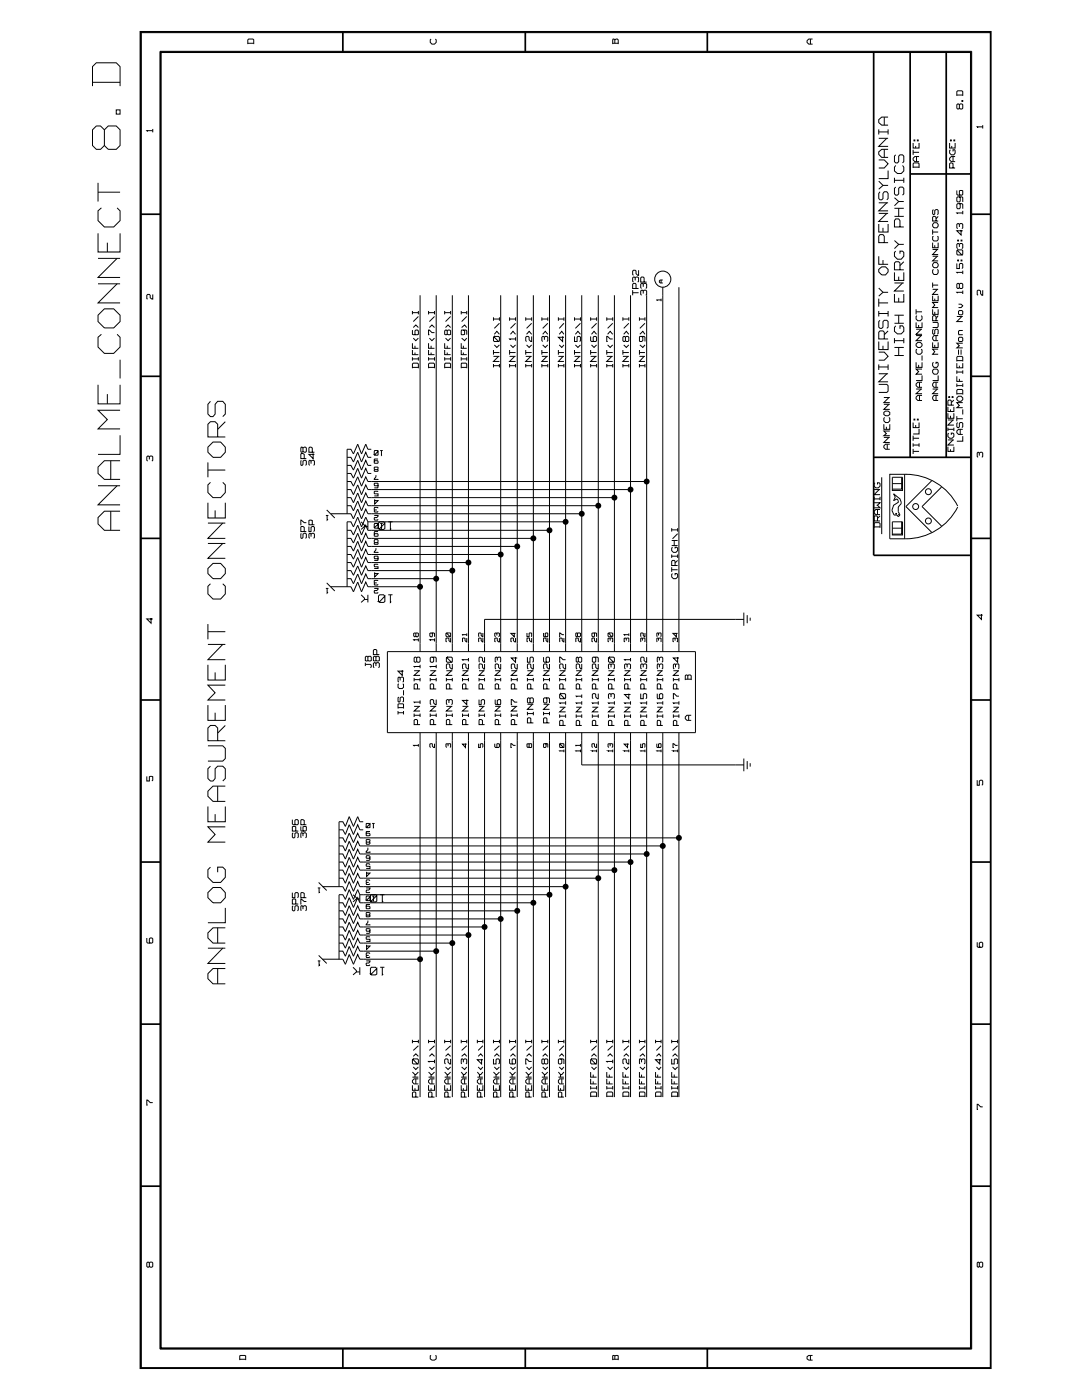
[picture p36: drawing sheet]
<svg xmlns="http://www.w3.org/2000/svg" width="216mm" height="279mm" viewBox="0 0 216 279" stroke-linecap="round" stroke-linejoin="round" font-family="sans-serif">
<g fill="none" stroke="#000" stroke-width=".2">
<path d="M18.5 17.2v-3.9l.7-.8h4l.8 .8v3.9M18.5 16.4h5.5M28.2 6.5h169.4v266.5h-169.4zM31.9 10.2h162v259h-162zM49.4 8.8v-.8l.2-.2h.9l.1 .2v.8M49.4 8.6h1.2M86 7.8l-.1 .2v.5l.3 .3h.5l.3-.3v-.5l-.1-.2M122.3 8.6h1.1M122.7 8.6v-.6l.5-.2 .2 .2v.8M122.7 8l-.4-.2v1M161.7 7.8v1M162.1 7.8h-.7l-.4 .3v.4l.4 .3h.7"/>
<path d="M190.9 19.1v-.8l.2-.2h.8l.2 .2v.8M190.9 19h1.2M19.6 36.5v3.7M19.6 38.4h4.4M20.8 25.9l-.7-.8h-.9l-.7 .8v3.1l.7 .8h.9l.7-.8M21.6 25.1h1.6l.8 .8v3.1l-.8 .8h-1.6l-.8-.8v-3.1zM23.2 21.9h.8v.9h-.8zM30.5 26.1h-1.2l.2 .1M30.5 25.7v.7M175.3 31.9h1.1l.8 .8-.8 .8h-1.1M175.3 25.8v1M175.3 36.2l.9 .8"/>
<path d="M175.3 27.6h1.9M175.3 26.3h1.9M175.6 38.3l-.3 .3v1l.3 .3h.3l.3-.3v-1l.2-.3h.6l.2 .3v1l-.2 .3M176.4 23.4v1.6M176.4 29.8v1.6M177 27.6l-1.7 1.6h1.9M177.2 37h-1l-.9 .8M177.2 34v1.6h-1.9M177.2 29.8h-1.3l-.6 .5v.5l.6 .6h1.3M177.2 23.4h-1.3l-.6 .5v.6l.6 .5h1.3M177.2 25.8v1M178.5 35.5v1"/>
<path d="M178.5 39.5l.8 .7M178.5 36h1.8M178.7 37.3l-.2 .3v1.1l.2 .2h.4l.2-.2v-1.1l.3-.3h.5l.2 .3v1.1l-.2 .2M178.7 33l-.2 .4v.7l.6 .5h.7l.5-.5v-.7l-.2-.4M178.7 30.9l-.2 .3v1.1l.2 .2h.4l.2-.2v-1.1l.3-.3h.5l.2 .3v1.1l-.2 .2M180.3 35.5v1M182.2 33.5v-.8l.2-.2h.8l.2 .2v.8M182.2 28.5v1h1.2v-1M182.2 33.4h1.2M182.2 29.9v1M182.2 30.4h1.2M182.4 27.9h.1v.2h-.1z"/>
<path d="M182.7 29.1v.4M182.9 31.2v1.1M183 27.9h.2v.2h-.2zM183.4 31.2h-.9l-.3 .4v.3l.3 .4h.9M189.5 28.5v1h1.1v-1M189.7 27.9h.1v.2h-.1zM189.7 29.9l-.2 .2v.5l.3 .3h.5l.3-.3-.1-.7h-.3v.3M189.9 29.1v.4M190.2 33.5v-.8l-.5-.2-.2 .2v.8h1.1M190.2 31.2v1.1M190.3 27.9h.2v.2h-.2zM190.6 31.2h-.8l-.3 .4v.3l.3 .4h.8"/>
<path d="M190.9 38v.8l.2 .1h.8l.2-.1v-.7h-.7v.7l.2 .1M191.4 39.3l.2 .2v.6l-.2 .2h-.3l-.2-.2v-.6l.2-.2h.8l.2 .2v.8M191.4 20.9l.2-.2h.3l.2 .2v.7l-.2 .2h-.3l-.2-.2zM191.4 20.9l-.1-.2-.4 .2v.7l.2 .2 .3-.2M191.9 20.1h.2v.1h-.2zM196.1 25.3h-1.1l.2 .2M196.1 25v.7M19.6 46.6v3.7h4.4v-3.7M19.6 56.6h4.4M19.6 51.6h4.4M20.2 41.5l-.6 .6v1.9l1.2 1.3h1.9l1.3-1.3v-1.9l-.6-.6M21.4 48.4v1.9"/>
<path d="M23.4 56.6l-3.8 3.9h4.4M23.4 51.6l-3.8 3.8h4.4M30.5 58.8v.9l-.5-.3v-.5l-.2-.1h-.3l-.2 .1v.7l.2 .1M83.8 58.9v58.2M87 58.9v71.1M90.3 58.9v55M93.5 58.9v53.4M99.9 58.9v51.8M103.2 58.9v50.2M106.4 58.9v48.5M109.6 58.9v46.9M112.9 58.9v45.2"/>
<path d="M116.1 58.9v71.1M119.4 58.9v42h-46l-.4-.9-.9 1.9-.7-1.9-.9 1.9-.5-1h-.7M122.6 58.9v71.1M125.8 58.9v38.8h-52.4l-.4-.9-.9 1.9-.7-1.9-.9 1.9-.5-1h-.7M126.2 57.9v1M126.2 58.4h1.2M126.7 56v-.5l-.3-.2-.2 .2v.6l.2 .2M126.7 55.5l.2-.2h.4l.1 .2v.6l-.1 .2M126.9 57.6v-.9l-.2-.1h-.3l-.2 .1v.9h1.2M127.4 53.9v1l-.5-.3v-.5l-.2-.2h-.3l-.2 .2v.7l.2 .1M128.4 58.6v-.5l-.4-.2-.2 .2v.7l.2 .1M128.4 58.1l.1-.2h.4l.1 .2v.7l-.1 .1"/>
<path d="M128.4 57.2v-.5l-.4-.1-.2 .1v.7l.2 .2M128.4 56.7l.1-.1h.4l.1 .1v.7l-.1 .2M128.5 56.3v-.8l-.1-.2h-.4l-.2 .2v.8h1.2M129 58.9v71.1M131.9 59.9h-.8v.1M131.9 55.9v.6M131.9 59.6v.5M132.2 55.9h-.5l-.1 .1 .1 .5h.5M132.2 57.3v72.7M135.5 57.3v72.7M175.3 53.8l.6-.5h.8l.5 .5v.5l-.5 .6h-.8l-.6-.6zM175.3 51.1v1.6h1.9"/>
<path d="M175.3 44.7v1.6h1.9v-1.6M175.3 59.6v1.6M175.3 57.5l.9 .8M175.3 42.6h1.9M175.3 40.5h1.9M176.2 45.5v.8M176.2 51.9v.8M176.4 48.4v-1.2l-.2-.4h-.6l-.3 .4v1.2h1.9M177 42.6l-1.7 1.6h1.9M177 40.5l-1.7 1.6h1.9M177.2 58.3h-1l-.9 .8M178.5 58.7v1.6h1.8v-1.6"/>
<path d="M178.5 54.4v1.6h1.8v-1.6M178.5 56.5h1.8M178.5 48l.8 .8M178.5 43.2h1.8M178.5 41.6h1.8M178.7 50.1l-.2 .3v.7l.6 .6h.7l.5-.6v-.7l-.2-.3h-.5v.5M179.3 41.6v1.6M179.3 55.2v.8M179.3 59.4v.9M179.6 53.8v-1.3l-.3-.3h-.6l-.2 .3v1.3h1.8M179.6 45.3v-1.3l-.3-.3h-.6l-.2 .3v1.3h1.8M180.1 56.5l-1.6 1.6h1.8"/>
<path d="M180.3 48.8h-1l-.8 .8M180.3 40.2h-1l-.8 .9M180.3 52.2l-.7 .8M186.1 59v1h1.1v-1M186.1 48.4v1h1.1v-1M186.1 57.7h1.1M186.1 45.8v1M186.1 56.4v1M186.1 56.9h1.1M186.1 51.1h1.1M186.1 49.8h1.1M186.1 46.3h1.1"/>
<path d="M186.3 53.8l-.2 .1v.5l.3 .4h.5l.3-.4v-.5l-.2-.1M186.3 47.2h-.2v.6l.3 .3h.5l.3-.3v-.6h-.2M186.3 41.8l-.2 .2v.7l.3 .1 .1-.1v-.7l.5-.2 .2 .2v.7l-.2 .1M186.4 52.4h.5l.3 .3v.4l-.3 .3h-.5l-.3-.3v-.4zM186.4 44.4h.5l.3 .4v.3l-.3 .4h-.5l-.3-.4v-.3zM186.5 48.9v.5M186.5 59.6v.4M186.8 44.1v-.8l-.5-.1-.2 .1v.8h1.1M187 57.7l-.9 1.1h1.1M187 51.1l-.9 1h1.1M187 49.8l-.9 1h1.1M187.2 43.2l-.4 .5"/>
<path d="M190.9 52.6v1h.5v-.9l.2-.1h.3l.2 .1v.7l-.2 .2M190.9 50l.2-.1v.1l.8 .9h-.8l-.2-.2zM191.1 51.9h.2v.2h-.2zM191.1 47.9h.2v.2h-.2zM191.1 49.9h.8l.2 .1v.7l-.2 .2M191.4 56.7l.2-.1h.3l.2 .1v.7l-.2 .2h-.3l-.2-.2zM191.4 56.7l-.1-.1-.4 .1v.7l.2 .2 .3-.2M191.4 49.3v-.5l-.3-.2-.2 .2v.6l.2 .2M191.4 48.8l.2-.2h.3l.2 .2v.6l-.2 .2M191.4 45.3v-.5l-.3-.2-.2 .2v.7l.2 .1M191.4 44.8l.2-.2h.3l.2 .2v.7l-.2 .1M191.4 40.6l.2 .2v.7l-.2 .2h-.3l-.2-.2v-.7l.2-.2h.8l.2 .2v.9"/>
<path d="M191.8 51.9h.1v.2h-.1zM191.8 47.9h.1v.2h-.1zM191.8 45.9v1l-.9-.8h1.2M192.1 58.3h-1.2l.2 .2M192.1 54.4h-1.2l.2 .1M192.1 42.5h-1.2l.2 .2M192.1 42.1v.7M192.1 54v.7M192.1 58v.7M196.1 57.9v1h-.2l-.2-.3v-.5l-.3-.2-.4 .2v.7l.2 .1M19.6 76.8v3.8h4.4v-3.8M19.6 62.9l1.2-1.3h1.9l1.3 1.3v1.3l-1.3 1.2h-1.9l-1.2-1.2z"/>
<path d="M20.2 66.7l-.6 .6v2l1.2 1.2h1.9l1.3-1.2v-2l-.6-.6M21.4 78.7v1.9M24 71.8v3.7M82.3 73.5v-.9l.2-.1h.8l.2 .1v.9M82.3 69.8v1h1.2M82.3 68.5v1h1.2M82.3 65.9v.8l.2 .1 1-.1v-.7l-.2-.1h-.3l-.2 .1v.7l.2 .1M82.3 73.3h1.2M82.3 71.6h1.2M82.3 62.4h1.2M82.3 62.1v.6M82.3 71.3v.7"/>
<path d="M82.5 67.5l.5 .5 .5-.5M82.5 65.4l.5-.5 .5 .5M82.8 69v.5M82.8 70.4v.4M83.5 62.1v.6M83.5 71.3v.7M83.5 63.2l-1 1M85.5 73.5v-.9l.2-.1h.8l.2 .1v.9M85.5 69.8v1h1.2M85.5 68.5v1h1.2M85.5 73.3h1.2M85.5 71.6h1.2"/>
<path d="M85.5 62.4h1.2M85.5 62.1v.6M85.5 71.3v.7M85.7 67.5l.5 .5 .5-.5M85.7 65.4l.5-.5 .5 .5M86 69v.5M86 70.4v.4M86.7 66.4h-.5l-.5-.5h-.2v.9h.2M86.7 62.1v.6M86.7 71.3v.7M86.7 63.2l-1 1M88.7 73.5v-.9l.2-.1h.8l.2 .1v.9"/>
<path d="M88.7 69.8v1h1.2M88.7 68.5v1h1.2M88.7 73.3h1.2M88.7 71.6h1.2M88.7 62.4h1.2M88.7 62.1v.6M88.7 71.3v.7M88.9 67.5l.5 .5 .5-.5M88.9 65.4l.5-.5 .5 .5M89.2 66l.2-.1h.3l.2 .1v.7h-.7zM89.2 66l-.1-.1-.4 .1v.7h.5M89.2 69v.5"/>
<path d="M89.2 70.4v.4M89.9 62.1v.6M89.9 71.3v.7M89.9 63.2l-1 1M92 73.5l.1-1h.9l.1 .1v.9M92 69.8v1h1.1M92 68.5v1h1.1M92 73.3h1.1M92 62.1v.6M92 71.3v.7M92 71.6h1.1M92 62.4h1.1"/>
<path d="M92.1 67.5l.6 .5 .4-.5M92.1 65.4l.6-.5 .4 .5M92.5 65.9l.2 .1v.7h-.7l.1-.8h.9l.1 .1v.8M92.5 69v.5M92.5 70.4v.4M93.1 62.1v.6M93.1 71.3v.7M93.1 63.2l-1 1M98.5 67.3l.1-.2v.2l.9 .9h-.9l-.1-.2zM98.5 73h1.2M98.5 71.1h1.2M98.5 70.4h1.2"/>
<path d="M98.5 63.7h1.2M98.5 63.3v.7M98.5 69.8v1M98.5 72.6v.7M98.6 68.8l.5 .5 .6-.5M98.6 67.1h.9l.2 .2v.7l-.2 .2M98.6 66.7l.5-.6 .6 .6M99.5 71.1l-1 1h1.2M99.7 63.3v.7M99.7 72.6v.7M99.7 64.5l-1.1 1M101.7 73h1.2"/>
<path d="M101.7 71.1h1.2M101.7 70.4h1.2M101.7 63.7h1.2M101.7 63.3v.7M101.7 69.8v1M101.7 72.6v.7M101.9 68.8l.5 .5 .5-.5M101.9 66.7l.5-.6 .5 .6M102.7 71.1l-1 1h1.2M102.9 67.6h-1.2l.2 .2M102.9 63.3v.7M102.9 67.3v.7"/>
<path d="M102.9 72.6v.7M102.9 64.5l-1 1M104.9 73h1.2M104.9 71.1h1.2M104.9 70.4h1.2M104.9 63.7h1.2M104.9 63.3v.7M104.9 69.8v1M104.9 72.6v.7M105.1 68.8l.5 .5 .5-.5M105.1 66.7l.5-.6 .5 .6M105.9 71.1l-1 1h1.2"/>
<path d="M106.1 67.1v1.1l-.5-.4v-.5l-.2-.2h-.3l-.2 .2v.7l.2 .2M106.1 63.3v.7M106.1 72.6v.7M106.1 64.5l-1 1M108.1 73h1.2M108.1 71.1h1.2M108.1 70.4h1.2M108.1 63.7h1.2M108.1 63.3v.7M108.1 69.8v1M108.1 72.6v.7M108.3 68.8l.5 .5 .5-.5"/>
<path d="M108.3 66.7l.5-.6 .5 .6M108.6 67.8v-.5l-.3-.2-.2 .2v.7l.2 .2M108.6 67.3l.2-.2h.3l.2 .2v.7l-.2 .2M109.1 71.1l-1 1h1.2M109.3 63.3v.7M109.3 72.6v.7M109.3 64.5l-1 1M111.4 73h1.1M111.4 71.1h1.1M111.4 70.4h1.1M111.4 63.7h1.1M111.4 63.3v.7"/>
<path d="M111.4 69.8v1M111.4 72.6v.7M111.6 68.8l.5 .5 .4-.5M111.6 66.7l.5-.6 .4 .6M112.3 67.1v1.1l-.9-.9h1.1M112.4 71.1l-1 1h1.1M112.5 63.3v.7M112.5 72.6v.7M112.5 64.5l-.9 1M114.6 67.1v1.1h.5v-.9l.2-.2h.4l.1 .2v.7l-.1 .2M114.6 73h1.2M114.6 71.1h1.2"/>
<path d="M114.6 70.4h1.2M114.6 63.7h1.2M114.6 63.3v.7M114.6 69.8v1M114.6 72.6v.7M114.8 68.8l.5 .5 .5-.5M114.8 66.7l.5-.6 .5 .6M115.7 71.1l-1.1 1h1.2M115.8 63.3v.7M115.8 72.6v.7M115.8 64.5l-1 1M117.9 67.1v.9l.1 .2h.9l.1-.2v-.7l-.1-.2h-.4l-.1 .2v.7l.1 .2"/>
<path d="M117.9 73h1.1M117.9 71.1h1.1M117.9 70.4h1.1M117.9 63.7h1.1M117.9 63.3v.7M117.9 69.8v1M117.9 72.6v.7M118 68.8l.5 .5 .5-.5M118 66.7l.5-.6 .5 .6M118.9 71.1l-1 1h1.1M119 63.3v.7M119 72.6v.7"/>
<path d="M119 64.5l-1 1M121.1 73h1.2M121.1 71.1h1.2M121.1 70.4h1.2M121.1 63.7h1.2M121.1 63.3v.7M121.1 69.8v1M121.1 72.6v.7M121.2 68.8l.6 .5 .5-.5M121.2 66.7l.6-.6 .5 .6M122.1 71.1l-1 1h1.2M122.3 67.6h-.5l-.6-.5h-.1v1.1h.1"/>
<path d="M122.3 63.3v.7M122.3 72.6v.7M122.3 64.5l-1.1 1M124.3 73h1.2M124.3 71.1h1.2M124.3 70.4h1.2M124.3 63.7h1.2M124.3 63.3v.7M124.3 69.8v1M124.3 72.6v.7M124.5 68.8l.5 .5 .5-.5M124.5 66.7l.5-.6 .5 .6"/>
<path d="M124.8 67.3l.2-.2h.3l.2 .2v.7l-.2 .2h-.3l-.2-.2zM124.8 67.3l-.2-.2-.3 .2v.7l.2 .2 .3-.2M125.3 71.1l-1 1h1.2M125.5 63.3v.7M125.5 72.6v.7M125.5 64.5l-1 1M127.6 63.3v.7M127.6 69.8v1M127.6 72.6v.7M127.6 73h1.1M127.6 71.1h1.1M127.6 70.4h1.1"/>
<path d="M127.6 63.7h1.1M127.7 68.8l.6 .5 .4-.5M127.7 66.7l.6-.6 .4 .6M128 67.1l.3 .2v.7l-.6 .2v-1.1h.8l.2 .2v.9M128.5 71.1l-.9 1h1.1M128.7 63.3v.7M128.7 72.6v.7M128.7 64.5l-1 1M175.3 76.7h1.7l.2 .3v1.1l-.2 .2h-1.7M175.3 70.3h1.1l.8 .8-.8 .8h-1.1M175.3 68.2v1.6h1.9v-1.6M175.3 74.6h1.9"/>
<path d="M175.3 62.1v1.1M175.3 72.7v1.1M175.3 73.2h1.9M175.3 62.6h1.9M175.3 60.5h1.9M175.6 63.9l-.3 .3v1.1l.3 .2h.3l.3-.2v-1.1l.2-.3h.6l.2 .3v1.1l-.2 .2M176.2 69v.8M176.4 79.3h1.1M176.4 67.6v-1.3l-.2-.3h-.6l-.3 .3v1.3h1.9M177 74.6l-1.7 1.6h1.9M177.2 62.1v1.1M177.2 72.7v1.1"/>
<path d="M177.2 66l-.8 .8M177.4 79.3l-1 1h1.1M178.5 71h1.8M178.5 69.3h1.8M178.5 67.5v1M178.5 68h1.8M178.5 64.5h1.8M178.5 62.9h1.8M178.7 65l-.2 .4v.7l.6 .5h.7l.5-.5v-.7l-.2-.4h-.5v.6M179.3 62.9v1.6M179.3 69.3v1.7M180.3 67.5v1"/>
<path d="M182.8 72.3v1h1.2v-1M182.8 68.7l.3-.4h.5l.4 .4v.3l-.4 .3h-.5l-.3-.3zM182.8 64.3v1.1h1.2v-1.1M182.8 77.6h1.2M182.8 67h1.2M182.8 65.7h1.2M182.8 61.7v1M182.8 62.2h1.2M183 69.7l-.2 .1v.6l.3 .3h.5l.4-.3v-.6l-.2-.1M183 63l-.2 .2v.5l.3 .3h.5l.4-.3v-.5l-.2-.2M183.3 64.9v.5M183.3 72.8v.5"/>
<path d="M183.5 76.3v1M183.5 78.9v1M183.8 77.6l-1 1h1.2M183.8 67l-1 1h1.2M183.8 65.7l-1 1h1.2M184 78.9h-.9l-.3 .3v.4l.3 .3h.9M184 76.3h-.9l-.3 .3v.4l.3 .3h.9M184 74.9v1h-1.2M184 73.7h-1.2l.5 .5-.5 .5h1.2M184 71v1M186.1 73.9l.3-.2h.5l.3 .2v.4l-.3 .4h-.5l-.3-.4zM186.1 68.3v1h1.1v-1"/>
<path d="M186.1 64.3h.9l.2 .2v.7l-.2 .2h-.9M186.1 61.7v1h1.1v-1M186.1 77.6h1.1M186.3 72.3l-.2 .2v.5l.3 .3h.5l.3-.3v-.5l-.2-.2h-.2v.3M186.3 65.7l-.2 .2v.6l.3 .2 .1-.2v-.6l.5-.2 .2 .2v.6l-.2 .2M186.5 62.2v.5M186.5 68.8v.5M186.8 64v-.8l-.5-.2-.2 .2v.8h1.1M186.8 67v1M186.8 76.3v1M186.8 78.9v1M187 77.6l-.9 1h1.1"/>
<path d="M187.2 78.9h-.8l-.3 .3v.4l.3 .3h.8M187.2 76.3h-.8l-.3 .3v.4l.3 .3h.8M187.2 74.9v1h-1.1M187.2 69.7h-1.1l.4 .5-.4 .5h1.1M187.2 67h-.8l-.3 .3v.3l.3 .4h.8M187.2 60.4h-1.1l.4 .5-.4 .5h1.1M187.2 63l-.4 .6M189.3 79.2h.2v.1h-.2zM190 79.2h.2v.1h-.2zM190.3 79.8l-.5 .5M190.9 79.4l.4-.3h.5l.3 .3v.4l-.3 .3h-.5l-.4-.3zM190.9 78.7v-.8l.2-.2h.8l.2 .2v.8"/>
<path d="M190.9 75.1v1h1.2M190.9 72.5v.9h1.2v-.9M190.9 72.1v-.8l.2-.2h.8l.2 .2v.8M190.9 73.9v.7M190.9 76.5v.7M190.9 78.6h1.2M190.9 77h1.2M190.9 74.3h1.2M190.9 72h1.2M190.9 63.2h1.2M191.3 67.5l.1-.2h.5l.2 .2v.5l-.2 .2h-.5l-.1-.2zM191.3 60.7h.5l.3 .3-.3 .4h-.5"/>
<path d="M191.3 69.8v1M191.3 66.8h.8M191.4 62h.5l.2 .1v.6l-.2 .1h-.5l-.1-.1v-.6zM191.4 73v.4M191.4 75.6v.5M191.8 69.8v1M191.9 63.2l-1 1h1.2M192.1 68.5h-1.2l.5 .5-.5 .4h1.2M192.1 66h-.7l-.1 .1v.5l.1 .2M192.1 73.9v.7M192.1 76.5v.7M19.6 96.9h4.4"/>
<path d="M22.1 91.9v3.8M23.4 96.9l-3.8 3.9h4.4M24 91.9h-3.2l-1.2 1.3v1.3l1.2 1.2h3.2M24 86.9v3.8h-4.4M24 81.9h-4.4l1.8 1.8-1.8 1.9h4.4M29.8 91.7v-.5l-.3-.2-.2 .2v.7l.2 .1M29.8 91.2l.2-.2h.3l.2 .2v.7l-.2 .1M41.5 92.3v2.9M41.5 93.8h3.5M42 96.3l-.5 .5v1.5l1 1h1.5l1-1v-1.5l-.6-.5M42 80.1l-.5 .6v1.9l.5 .5h.5l.4-.5v-1.9l.5-.6h1l.6 .6v1.9l-.6 .5M42.5 88.2h1.5l1 1v1.1l-1 1h-1.5l-1-1v-1.1z"/>
<path d="M43.4 87.2v-2.5l-.5-.5h-.9l-.5 .5v2.5h3.5M45 84.2l-1.6 1.5M60.1 91.9v1l.4-.2v-.7l.2-.1 .4 .1v.7l-.1 .2M60.5 89.4l.2-.2 .4 .2v.7l-.1 .2-.5-.2zM60.5 89.4l-.2-.2-.3 .2 .1 .9 .4-.2M60.7 91.5v-.8l-.6-.2-.1 1h1.1M62.1 92.5v-.5l-.3-.1-.2 .1v.7l.2 .2M62.1 92l.2-.1 .4 .1v.7l-.1 .2M62.3 90.3v-.9l-.5-.2-.2 .2v.9h1.1M62.5 90.5v1l-.9-.8h1.1M69.3 91.3h.7l.5 .9 .9-1.9 .7 1.9 .9-1.9 .4 1h.7M69.3 92.9h.7l.5 .9 .9-1.9 .7 1.9 .9-1.9 .4 1h.7"/>
<path d="M69.3 94.5h.7l.5 .9 .9-1.9 .7 1.9 .9-1.9 .4 1h.7M69.3 96.1h.7l.5 .9 .9-1.8 .7 1.8 .9-1.8 .4 .9h55.6M69.3 99.3h.7l.5 1 .9-1.9 .7 1.9 .9-1.9 .4 .9h49.2M74.1 89.7h-.7l-.4-1.1-.9 2-.7-2-.9 2-.5-.9h-.7v12.8M74.7 90.8l.7-.7v.7zM74.7 93.3l.7-.1v.4v.1h-.6zM74.8 93.7v.4h.6v-.4M74.8 99.7v.9l.6-.7h-.7M75 94.8v.4l-.3 .5 .7-.1M75.4 90.1v-.2h-.6l-.1 .9M75.4 91.6l-.7 .1v.7l.7 .1v-.6h-.6l-.1 .2M75.4 96.8v.1h-.6v-.5l.6 .1v.7v.2h-.7"/>
<path d="M75.4 98.1h-.7l.1 .5h.6v.4h-.7M75.9 89.9h.5M76.1 89.9v.9h.1M125.8 97.7v32.3M174.4 97.7h1.2M174.4 99.1v.7M174.4 99.6h1.2M174.6 96.4l-.2 .1v.5l.4 .4h.5l.3-.4v-.5l-.2-.1h-.3v.3M175.4 97.7l-1 1h1.2M175.6 99.1v.7M175.9 95.2v11.4M176.4 84.7v1h1.1v-1"/>
<path d="M176.4 82.3l.3-.3h.5l.3 .3v.4l-.3 .3h-.5l-.3-.3zM176.4 87.3h1.1M176.4 80.7h1.1M176.5 83.3l-.1 .2v.5l.3 .3h.5l.3-.3v-.5l-.1-.2M176.9 85.2v.5M177 88.6v1.1M177.4 87.3l-1 1h1.1M177.4 80.7l-1 1h1.1M177.5 94.6v12.9a16.5 16.5 0 0 0 7.8-.9 11.6 11.6 0 0 0 5.8-5.4M177.5 88.6h-.8l-.3 .4v.3l.3 .4h.8M177.5 86h-1.1l.5 .5-.5 .5h1.1M177.5 94.7h3.3"/>
<path d="M178.1 95.2h2v2.7h-2zM178.1 96.5h2M178.3 98.6l1.3 1 .2 .6v.3l-.6 .7v.9l.4 .7-.4 .3-.2-.3h-.6l-.4-.9 .3-1.1 .9-.6v-.3l-.2-.3-.7 .3 .3-.7zM179.9 95.2v2.4h-1.8M180.5 94.7v12.8M180.8 94.7a11.6 11.6 0 0 1 10.3 6.3M182.2 84.3v1h1.2v-1M182.2 87v1M182.2 88.5v.7M182.2 89.6v1M182.2 90.1h1.2M182.2 88.8h1.2"/>
<path d="M182.2 87.5h1.2M182.4 83.7h.1v.1h-.1zM182.7 84.8v.5M183 83.7h.2v.1h-.2zM183.4 85.6v1h-1.2M183.4 88.5v.7M185.9 95.9l-5.1 5.2 5.1 5.2M187.9 97.2l-3.9 3.9 3.9 3.9M189.1 89.2v.9h1.2v-.9M189.1 82.5v1h1.2v-1M189.1 81.2v.9h1.2v-.9M189.1 87.8h1.2"/>
<path d="M189.1 85.3v.7M189.1 85.7h1.2M189.1 83.8h1.2M189.3 86.4l-.2 .2v.5l.4 .4h.5l.3-.4v-.5l-.1-.2h-.4v.4M189.7 81.7v.4M189.7 83v.5M189.7 89.7v.4M189.8 80.9v-.9l-.1-.2h-.4l-.2 .2v.9h1.2M190.2 87.8l-1.1 1h1.2M190.2 83.8l-1.1 1h1.2M190.3 85.3v.7M190.9 83.1v1"/>
<path d="M190.9 83.6h1.2M191.1 84.3l-.2 .2v.7l.4 .1 .1-.1v-.7l.2-.2h.3l.2 .2v.7l-.2 .1M191.6 85.7v1M192.1 87v1.1h-1.2M192.1 85.7h-.8l-.4 .3v.4l.4 .3h.8M192.1 80.3h-1.2l.5 .6-.5 .5h1.2M192.1 81.7v1M195.4 90.9v-.5l-.2-.1-.2 .1v.7l.2 .2M195.4 90.4l.3-.1 .4 .1v.7l-.2 .2M22.1 102v3.8M24 102h-3.2l-1.2 1.3v1.3l1.2 1.2h3.2M41.5 113.5l1-1.1h1.5l1 1.1v1l-1 1h-1.5l-1-1z"/>
<path d="M41.5 100.3v3.1h3.5v-3.1M41.5 108.5h3.5M41.5 104.4h3.5M42 116.5l-.5 .5v1.5l1 1h1.5l1-1v-1.5l-.6-.5M42.9 101.9v1.5M44.4 108.5l-2.9 2.9h3.5M44.4 104.4l-2.9 3h3.5M60.1 106.4v1l.4-.1v-.7l.2-.2 .4 .2v.7l-.1 .1M60.7 106.1v-.9l-.6-.1-.1 1h1.1M61.1 104.3h-.4l-.7-.5 .1 .9M61.6 105.1v1h.5v-.9l.2-.1 .4 .1v.7l-.1 .2M62.1 107.1v-.5l-.3-.2-.2 .2v.7l.2 .1"/>
<path d="M62.1 106.6l.2-.2 .4 .2v.7l-.1 .1M62.3 104.7v-.8h-.7v.8h1.1M65 102.9h.5M65 117.4h.5M65.2 101.8l1.6 1.6M65.2 116.3l1.6 1.6M65.3 102.9v.9l.1-.2M65.3 117.4v1l.1-.2M66 102.5h4l.5 1 .9-1.9 .7 1.9 .9-1.9 .4 .9h42.7M66 117.1h4l.5 1 .9-1.9 .7 1.9 .9-1.9 .4 .9h10.4v12.9M69.3 105.8h.7l.5 1 .9-2 .7 2 .9-2 .4 1h36.2v24.2M69.3 107.4h.7l.5 1 .9-2 .7 2 .9-2 .4 1h33v22.6"/>
<path d="M69.3 109.1h.7l.5 .9 .9-2 .7 2 .9-2 .4 1.1h29.8v20.9M69.3 110.7h.7l.5 .9 .9-2 .7 2 .9-2 .4 1.1h26.5v19.3M69.3 112.3h.7l.5 .9 .9-1.9 .7 1.9 .9-1.9 .4 1h20.1v17.7M69.3 113.9h.7l.5 .9 .9-1.9 .7 1.9 .9-1.9 .4 1h16.9v16.1M69.3 115.5h.7l.5 1 .9-1.9 .7 1.9 .9-1.9 .4 .9h13.6M72.1 104.1l.6 .7v.3h.7M72.1 118.7l.6 .7v.2h.7M72.7 105.1l-.6 .6M72.7 119.6l-.6 .6M73.4 104.1l-.4-.9-.9 2-.7-2-.9 2-.5-1.1h-.7v13M73.4 104.1h39.5v25.9M73.4 104.1v1.6"/>
<path d="M73.4 118.7v1.5M74.7 102.9h.7l-.2 .4-.5 .1 .1 .4h.6v-.2M74.7 105.2l.7-.6v.8h-.6zM74.7 117.4h.7l-.2 .5h-.5l.1 .5h.6v-.2M74.8 107.7h.6v.6h-.6zM74.8 108.3v.3h.6v-.3M74.8 114.2v.9l.6-.6h-.7M75 109.4v.3l-.3 .5h.7M75.2 101.8h-.4v.4h.6v-.2M75.2 116.3h-.4v.5h.6v-.2M75.4 101.4v-.1h-.6v.5M75.4 104.6v-.1h-.6l-.1 .7"/>
<path d="M75.4 106.1h-.6l-.1 .2v.6l.7 .1v-.5h-.6l-.1 .2M75.4 111.3v.2h-.6v-.5l.6 .1v.7h-.7M75.4 112.7h-.7l.1 .4h.6v.4h-.7M75.4 115.9l-.6-.1v.5M75.5 105.5h.3l1-1.1v1.1l-.3 .2h-.7zM75.9 104.5h.5M76.1 104.5v.9l.1-.2M76.8 104.4l-.3-.3h-.7l-.3 .3v1.1M76.8 119l-.3-.3h-.7l-.3 .3v1.1M77.5 104.1h.8M77.5 118.7h.8M77.9 104.1v1.6l.2-.2"/>
<path d="M77.9 118.7v1.5l.2-.1M119.4 100.9v29.1M134 105.4v.7M134 110.7v.6M134 113.2v.9M134 113.7h1.2M134 111h1.2M134 108.9h1.2M134 107.9h1.2M134 105.7h1.2M134.2 114.5l-.2 .1v.5l.4 .4h.5l.3-.4v-.5l-.2-.1h-.3v.3M134.2 109.2l-.2 .2v.5l.4 .3h.5l.3-.3v-.5l-.2-.2h-.3v.3"/>
<path d="M134.5 107.9v1M134.7 112.9v-.9l-.2-.2h-.3l-.2 .2v.9h1.2M135.2 105.4v.7M135.2 110.7v.6M135.2 111.8l-.5 .6M135.2 106.5l-1 1M174.4 105.3v-.8l.2-.2h.8l.2 .2v.8M174.4 100.3h1.2l-.5 .5M174.4 105.2h1.2M174.9 100.8h.2l.5 .5h-1.2M175.1 104v-.9l-.2-.1h-.3l-.2 .1v.9h1.2M175.1 101.7v1"/>
<path d="M175.6 101.7h-.8l-.4 .3v.4l.4 .3h.8M175.6 103l-.5 .5M178.1 104.1h2v2.7h-2zM178.1 105.4h2M179.2 102.6l.3 .3M179.9 104.1v2.5h-1.8M30.1 123.4v1l-.8-.9h1.2M41.5 132.7v3h3.5v-3M41.5 128.6h3.5M41.5 124.5v3.1M41.5 126.1h3.5M42.9 134.2v1.5"/>
<path d="M44.4 128.6l-2.9 3.1h3.5M45 136.7h-3.5l1.4 1.6-1.4 1.4h3.5M72.9 132.6h1l.2 .2v.3l-.2 .2M72.9 132.2v.7M73.4 131.1l-.2-.1-.3 .1v.7h.5M73.6 131h.3l.2 .1v.7l-.2 .1-.5-.1v-.7zM75 132.9v-.5l-.3-.2-.2 .2v.7l.2 .2M75 132.4l.2-.2h.3l.2 .2v.7l-.2 .2M75 131.1l-.2-.1-.3 .1v.7h.5M75.2 131h.3l.2 .1v.7l-.2 .1-.5-.1v-.7zM75.2 130.6v-.8l-.2-.2h-.3l-.2 .2v.8h1.2M75.5 120.1h.3l1-1.1v1.1l-.3 .1h-.7z"/>
<path d="M77.3 130h61.5v16.2h-61.5zM79.6 139.1l-.2 .2v.7l.3 .1 .1-.1v-.7l.5-.2 .2 .2v.7l-.2 .1M79.6 136.5l-.2 .1v.6l.3 .2h.6l.2-.2v-.6l-.2-.1M79.8 135.8v-.5l-.2-.2-.2 .2v.7l.2 .1M79.8 135.3l.3-.2 .4 .2v.7l-.2 .1M80.3 133.8v1l-.9-.9h1.1M80.5 137.8v1M82.6 135.3v.7M82.6 135.6h1.2M82.6 133.9h1.2M83 126.4h-.5v.5l.2 .2 .3-.2M83.1 126.3l.4 .1v.5l-.2 .2h-.2l-.1-.2z"/>
<path d="M83.1 131.3l.2-.2h.4l.1 .2v.7l-.1 .2h-.4l-.2-.2zM83.1 131.3l-.1-.2-.4 .2v.7l.2 .2 .3-.2M83.3 137.5v-.8l-.2-.2h-.3l-.2 .2v.8h1.2M83.5 127.7h-1l.2 .1M83.5 127.4v.6M83.7 133.9l-1.1 .9h1.2M83.8 133h-1.2l.2 .2M83.8 132.7v.6M83.8 135.3v.7M83.8 139.8v.7M85.9 135.3v.7M85.9 135.6h1.1"/>
<path d="M85.9 133.9h1.1M86.2 126.3v.8l-.4-.2v-.5l.7-.1 .2 .1v.7M86.4 131.1l.1 .2v.7l-.1 .2h-.4l-.1-.2v-.7l.1-.2h.9l.1 .2v.9M86.5 137.5v-.8l-.1-.2h-.4l-.1 .2v.8h1.1M86.7 127.7h-.9l.1 .1M86.7 127.4v.6M86.9 133.9l-1 .9h1.1M87 139.6v1l-.5-.3v-.5l-.1-.2h-.4l-.1 .2v.7l.1 .1M87 133h-1.1l.1 .2M87 132.7v.6M87 135.3v.7M89 126.4l.2-.1 .6 .8h-.6l-.2-.2z"/>
<path d="M89.1 131.3l.1-.2v.2l.9 .9h-.9l-.1-.2zM89.1 135.3v.7M89.1 135.6h1.2M89.1 133.9h1.2M89.2 126.3l.7 .1-.1 .7M89.2 131.1h.9l.2 .2v.7l-.2 .2M89.6 139.8l.1-.2h.4l.2 .2v.7l-.2 .1M89.7 137.5v-.8l-.1-.2h-.4l-.1 .2v.8h1.2M89.9 127.3v.8l-.3-.3v-.4h-.6v.6l.2 .1M90.1 133.9l-1 .9h1.2M90.3 132.5v1l-.6-.3v-.5l-.1-.2h-.4l-.1 .2v.6l.1 .2M90.3 135.3v.7"/>
<path d="M92.3 135.3v.7M92.3 135.6h1.2M92.3 133.9h1.2M93 137.5v-.8l-.2-.2h-.3l-.2 .2v.8h1.2M93.1 139.6v1l-.8-.8h1.2M93.1 127.3v.8l-.3-.3v-.4h-.5l.1 .7M93.1 126.7h-.8l.1 .1M93.1 126.4v.5M93.3 133.9l-1 .9h1.2M93.5 132.5v1l-.5-.3v-.5l-.2-.2h-.3l-.2 .2v.6l.2 .2M93.5 131.7h-1.2l.2 .1M93.5 131.3v.7"/>
<path d="M93.5 135.3v.7M95.6 139.6v1h.4v-.8l.3-.2 .4 .2v.7l-.2 .1M95.6 135.3v.7M95.6 135.6h1.1M95.6 133.9h1.1M96.3 137.5v-.8l-.6-.2-.1 1h1.1M96.4 127.3v.8l-.4-.3v-.4h-.5l.1 .7M96.4 126.3v.8l-.4-.3v-.4l-.2-.1-.3 .1 .1 .7M96.5 133.9l-.9 .9h1.1M96.7 132.5v1h-.2l-.2-.3v-.5l-.3-.2h-.3l-.1 .2 .1 .8M96.7 131.1v1.1h-.2l-.2-.4v-.5l-.3-.2h-.3l-.1 .2 .1 .9M96.7 135.3v.7"/>
<path d="M98.8 139.6v.9l.2 .1h.8v-1l-.6 .2v.7l.3 .1M98.8 135.3v.7M98.8 135.6h1.1M98.8 133.9h1.1M99.1 126.8v-.4h-.4v.5l.2 .2M99.1 126.4h.6v.5l-.2 .2M99.2 131.8v-.5l-.2-.2-.2 .2v.7l.2 .2M99.2 131.3l.6-.2v1.1M99.5 137.5v-.8l-.5-.2-.2 .2v.8h1.1M99.7 127.3v.8l-.5-.3-.1-.5-.4 .1v.6l.2 .1M99.8 133.9l-1 .9h1.1M99.9 132.5v1l-.4-.3v-.5l-.3-.2-.4 .2v.6l.2 .2"/>
<path d="M99.9 135.3v.7M102 135.3v.7M102 135.6h1.2M102 133.9h1.2M102.6 126.3v.8l-.7-.7h1M102.7 137.5v-.8l-.2-.2h-.3l-.2 .2v.8h1.2M102.9 131.1v1.1l-.9-.9h1.2M102.9 127.3v.8l-.5-.3v-.5l-.5 .1v.6l.2 .1M103 133.9l-1 .9h1.2M103.2 132.5v1l-.5-.3v-.5l-.2-.2h-.3l-.2 .2v.6l.2 .2M103.2 135.3v.7M105.2 126.3v.8h.4v-.7l.4-.1v.8"/>
<path d="M105.2 131.1v1.1h.5v-.9l.2-.2h.4l.1 .2v.7l-.1 .2M105.2 135.3v.7M105.2 135.6h1.2M105.2 133.9h1.2M105.7 139.4l-.1-.1-.4 .1v.7l.2 .2 .3-.2M105.9 139.3h.4l.1 .1v.7l-.1 .2h-.4l-.2-.2v-.7zM105.9 137.5v-.8l-.2-.2h-.3l-.2 .2v.8h1.2M106.1 127.3v.8l-.4-.3-.1-.5-.4 .1v.6l.1 .1M106.3 133.9l-1.1 .9h1.2M106.4 132.5v1l-.5-.3v-.5l-.2-.2h-.3l-.2 .2v.6l.2 .2M106.4 135.3v.7M108.5 131.1v.9l.1 .2h.9l.1-.2v-.7l-.1-.2h-.4l-.1 .2v.7l.1 .2"/>
<path d="M108.5 126.3v.8h.7l.1-.7h-.5v.5l.2 .2M108.5 135.3v.7M108.5 135.6h1.1M108.5 133.9h1.1M109 139.3l.1 .1v.7l-.1 .2h-.4l-.1-.2v-.7l.1-.1h.9l.1 .1v.9M109.1 137.5v-.8l-.1-.2h-.4l-.1 .2v.8h1.1M109.3 127.3v.8l-.3-.3v-.4h-.5v.7M109.5 133.9l-1 .9h1.1M109.6 132.5v1l-.5-.3v-.5l-.1-.2h-.4l-.1 .2v.6l.1 .2M109.6 135.3v.7M111.7 135.3v.7M111.7 135.6h1.2"/>
<path d="M111.7 133.9h1.2M111.8 138.4v.2l.9 .8h-.9l-.1-.1v-.7zM111.8 138.4h.9l.2 .2v.7l-.2 .1M112.4 137.5v-.8l-.2-.2h-.4l-.1 .2v.8h1.2M112.5 127.3v.8l-.3-.3v-.4h-.5l.1 .7M112.5 126.7h-.3l-.5-.4 .1 .8M112.7 133.9l-1 .9h1.2M112.9 132.5v1l-.5-.3v-.5l-.2-.2h-.4l-.1 .2v.6l.1 .2M112.9 131.7h-.5l-.6-.6h-.1v1.1h.1M112.9 135.3v.7M112.9 140v.6M115 135.3v.7"/>
<path d="M115 135.6h1.1M115 133.9h1.1M115.2 126.4h.6v.5l-.1 .2-.5-.2zM115.2 126.4h-.3l.1 .7 .2-.2M115.4 131.3l.3-.2 .4 .2v.7l-.2 .2-.5-.2zM115.4 131.3l-.2-.2-.2 .2v.7l.1 .2 .3-.2M115.7 137.5v-.8l-.6-.2-.1 .2v.8h1.1M115.8 127.3v.8l-.4-.3v-.4l-.2-.1-.3 .1 .1 .7M115.9 133.9l-.9 .9h1.1M116.1 138.9h-1.1l.1 .2M116.1 132.5v1h-.2l-.2-.3v-.5l-.3-.2-.4 .2v.6l.1 .2M116.1 135.3v.7"/>
<path d="M116.1 138.6v.7M116.1 140v.6M118.2 135.3v.7M118.2 135.6h1.2M118.2 133.9h1.2M118.5 126.3v.8l-.4-.2v-.5l.8-.1 .1 .1v.7M118.7 131.1l.2 .2v.7l-.2 .2h-.3l-.2-.2v-.7l.2-.2h.8l.2 .2v.9M118.9 137.5v-.8l-.2-.2h-.3l-.2 .2v.8h1.2M119 127.3v.8l-.4-.3-.1-.5-.4 .1v.6l.2 .1M119.2 133.9l-1 .9h1.2M119.4 138.4v1l-.5-.3v-.5l-.2-.2h-.3l-.2 .2v.7l.2 .1M119.4 132.5v1l-.5-.3v-.5l-.2-.2h-.3l-.2 .2v.6l.2 .2"/>
<path d="M119.4 135.3v.7M119.4 140v.6M121.3 126.4l.2-.1 .6 .8h-.6l-.2-.2zM121.4 131.3l.2-.2v.2l.8 .9h-.8l-.2-.2zM121.4 135.3v.7M121.4 135.6h1.2M121.4 133.9h1.2M121.5 126.3l.8 .1v.5l-.2 .2M121.6 131.1h.8l.2 .2v.7l-.2 .2M121.8 127.8v-.4h-.5v.6l.2 .1M121.8 127.4h.5v.6l-.2 .1M121.9 139.1v-.5l-.3-.2-.2 .2v.7l.2 .1"/>
<path d="M121.9 138.6l.2-.2h.3l.2 .2v.7l-.2 .1M121.9 133.2v-.5l-.3-.2-.2 .2v.6l.2 .2M121.9 132.7l.2-.2h.3l.2 .2v.6l-.2 .2M122.1 137.5v-.8l-.2-.2h-.3l-.2 .2v.8h1.2M122.4 133.9l-1 .9h1.2M122.6 135.3v.7M122.6 140v.6M124.6 135.3v.7M124.6 135.6h1.2M124.6 133.9h1.2M125 127.8v-.4h-.5v.6l.2 .1M125 127.4h.5l-.1 .7"/>
<path d="M125.1 133.2v-.5l-.3-.2-.2 .2v.6l.2 .2M125.1 132.7l.2-.2h.3l.2 .2v.6l-.2 .2M125.3 137.5v-.8l-.2-.2h-.3l-.2 .2v.8h1.2M125.5 138.4v1l-.9-.8h1.2M125.5 126.7h-1l.2 .1M125.5 126.4v.5M125.6 133.9l-1 .9h1.2M125.8 131.7h-1.2l.2 .1M125.8 131.3v.7M125.8 135.3v.7M125.8 140v.6M127.8 138.4v1h.6v-.8l.1-.2h.4l.1 .2v.7l-.1 .1"/>
<path d="M127.8 135.3v.7M127.8 135.6h1.2M127.8 133.9h1.2M128.2 127.8v-.4l-.3-.1v.8M128.2 127.4h.5l-.1 .7M128.4 133.2v-.5l-.4-.2-.2 .2v.6l.2 .2M128.4 132.7l.1-.2h.4l.1 .2v.6l-.1 .2M128.5 137.5v-.8l-.1-.2h-.4l-.2 .2v.8h1.2M128.7 126.3v.8l-.3-.3v-.4l-.2-.1-.4 .1 .1 .7M128.9 133.9l-1.1 .9h1.2M129 131.1v1.1l-.5-.4v-.5l-.1-.2h-.4l-.2 .2v.7l.2 .2M129 135.3v.7"/>
<path d="M129 140v.6M131.1 138.4l.1 1h.9l.1-.1v-.7l-.1-.2-.5 .2v.7l.2 .1M131.1 135.3v.7M131.1 135.6h1.1M131.1 133.9h1.1M131.4 127.8v-.4l-.3-.1v.8M131.4 127.4h.5l-.1 .7M131.4 126.8v-.4l-.3-.1v.8M131.4 126.4h.5l-.1 .7M131.6 133.2v-.5l-.4-.2v1M131.6 132.7l.2-.2 .4 .2v.6l-.1 .2M131.6 131.8v-.5l-.4-.2v1.1"/>
<path d="M131.6 131.3l.2-.2 .4 .2v.7l-.1 .2M131.8 137.5v-.8l-.6-.2-.1 1h1.1M132.1 133.9l-1 .9h1.1M132.2 135.3v.7M132.2 140v.6M134.4 135.3v.7M134.4 135.6h1.1M134.4 133.9h1.1M134.7 127.8v-.4h-.4v.6l.2 .1M134.7 127.4h.5v.6l-.2 .1M134.8 133.2v-.5l-.3-.2-.1 .2v.6l.1 .2M134.8 132.7l.6-.2v1"/>
<path d="M135 126.3v.8l-.7-.7h.9M135 137.5v-.8l-.5-.2-.1 .2v.8h1.1M135.2 131.1v1.1l-.8-.9h1.1M135.4 133.9l-1 .9h1.1M135.5 138.9h-.5l-.5-.5h-.1v1h.1M135.5 135.3v.7M135.5 140v.6M136.7 135.6h1.2M137.2 135.6v-.7l.2-.2h.4l.1 .2v.8M137.2 134.9l-.1-.2-.4 .2v.8M148.4 122.3v2.6M148.4 123.6h-51.7v6.4"/>
<path d="M149.1 122.8v1.6M149.7 123.3v.6M195.8 122.6v1l-.8-.8h1.1M29.3 154.9v1h.5v-.9h.7v.7l-.2 .2M41.5 148.8h2.9l.6 .6v2l-.6 .5h-2.9M41.5 140.7v3.1h3.5v-3.1M42 152.9l-.5 .5v2l.5 .5h.5l.4-.5v-2l.5-.5h1l.6 .5v2l-.6 .5M42.9 142.2v1.6M43.4 147.8v-2.5l-.5-.5h-.9l-.5 .5v2.5h3.5M43.4 156.9v3M45 156.9h-2.5l-1 1v1l1 1h2.5M45 144.8l-1.6 1.5"/>
<path d="M79.4 141.4v-.9h.2h.9v.9M79.4 141.9v.7M79.4 142.2h1.1M79.4 141.2h1.1M80.5 141.9v.7M82.6 142.7h1.2M82.6 141h1.2M82.6 142.4v.7M83.3 144.6v-.8l-.2-.2h-.3l-.2 .2v.8h1.2M83.5 148.8h-1l.2 .1M83.5 148.5v.5M83.7 141l-1.1 .9h1.2"/>
<path d="M83.8 140.1h-1.2l.2 .2M83.8 142.4v.7M83.8 146.2v72.7M85.9 142.7h1.1M85.9 141h1.1M85.9 142.4v.7M86.5 144.6v-.8l-.1-.2h-.4l-.1 .2v.8h1.1M86.7 148.4v.8l-.4-.3-.1-.5-.4 .1v.5l.1 .2M86.9 141l-1 .9h1.1M87 142.4v.7M87 146.2v72.7M89.1 142.7h1.2"/>
<path d="M89.1 141h1.2M89.1 142.4v.7M89.4 148.9v-.4h-.4v.5l.2 .2M89.4 148.5h.5l-.1 .7M89.6 140.3v-.5l-.4-.2-.1 .2v.7l.1 .1M89.7 144.6v-.8l-.1-.2h-.4l-.1 .2v.8h1.2M90.1 141l-1 .9h1.2M90.3 142.4v.7M90.3 146.2v72.7M92.3 142.7h1.2M92.3 141h1.2M92.3 142.4v.7"/>
<path d="M92.9 148.4v.8l-.6-.7h.8M93 144.6v-.8l-.2-.2h-.3l-.2 .2v.8h1.2M93.3 141l-1 .9h1.2M93.5 142.4v.7M93.5 146.2v72.7M95.5 148.4v.8h.3v-.7l.2-.1 .4 .1-.1 .7M95.6 142.7h1.1M95.6 141h1.1M95.6 142.4v.7M96.3 144.6v-.8l-.6-.2-.1 1h1.1M96.5 141l-.9 .9h1.1M96.7 142.4v.7"/>
<path d="M96.7 146.2v72.7M98.7 148.4v.6l.2 .2h.6l.2-.2v-.5h-.6l.1 .7M98.8 142.7h1.1M98.8 141h1.1M98.8 142.4v.7M99.5 144.6v-.8l-.5-.2-.2 .2v.8h1.1M99.8 141l-1 .9h1.1M99.9 142.4v.7M99.9 146.2v72.7M102 142.4v.7M102 142.7h1.2M102 141h1.2"/>
<path d="M102.7 144.6v-.8l-.2-.2h-.3l-.2 .2v.8h1.2M102.9 148.8h-.5l-.5-.4v.8h.2M103 141l-1 .9h1.2M103.2 140.1h-.5l-.5-.5h-.2v1h.2M103.2 142.4v.7M103.2 146.2v72.7M105.2 142.1v.6M105.2 142.4h1.2M105.2 140.5h1.2M105.6 148.5h-.4v.5l.1 .2 .3-.2M105.7 148.4l.4 .1-.1 .7h-.3l-.1-.2zM105.9 144.3v-.9l-.2-.1h-.3l-.2 .1v.9h1.2"/>
<path d="M106.3 140.5l-1.1 1.1h1.2M106.4 142.1v.6M106.4 146.2v72.7M108.5 142.4h1.1M108.5 140.5h1.1M108.5 142.1v.6M108.8 148.4l.2 .1v.5l-.5 .2v-.8h.7l.1 .8M109.1 144.3v-.9l-.1-.1h-.4l-.1 .1v.9h1.1M109.5 140.5l-1 1.1h1.1M109.6 142.1v.6M109.6 146.2v72.7M111.7 142.9h1.2"/>
<path d="M111.7 141.1h1.2M111.7 142.6v.7M111.8 148.4l.6 .8h-.6zM111.8 148.4l.7 .1-.1 .7M112.4 144.8v-.9l-.2-.1h-.4l-.1 .1v.9h1.2M112.5 149.9h-.8h.1M112.5 149.6v.5M112.7 141.1l-1 1h1.2M112.9 140.3h-1.2l.1 .2M112.9 142.6v.7M112.9 146.2v30.8M115 142.6v.7"/>
<path d="M115 142.9h1.1M115 141.1h1.1M115.7 144.8v-.9l-.6-.1-.1 .1v.9h1.1M115.8 149.9h-.9h.1M115.8 148.8h-.9l.1 .1M115.8 148.5v.5M115.8 149.6v.5M115.9 141.1l-.9 1h1.1M116.1 140.3h-1.1l.1 .2M116.1 142.6v.7M116.1 146.2v6.5h32.3M118.2 142.9h1.2"/>
<path d="M118.2 141.1h1.2M118.2 142.6v.7M118.9 144.8v-.9l-.2-.1h-.3l-.2 .1v.9h1.2M119 149.9h-.9h.2M119 148.4v.8l-.4-.3-.1-.5-.4 .1v.5l.2 .2M119 149.6v.5M119.2 141.1l-1 1h1.2M119.4 140.3h-1.2l.2 .2M119.4 142.6v.7M119.4 146.2v29.1M121.4 142.9h1.2M121.4 141.1h1.2"/>
<path d="M121.4 142.6v.7M121.8 148.9v-.4h-.5v.5l.2 .2M121.8 148.5h.5v.5l-.2 .2M122.1 144.8v-.9l-.2-.1h-.3l-.2 .1v.9h1.2M122.3 149.9h-1h.2M122.3 149.6v.5M122.4 141.1l-1 1h1.2M122.6 140.3h-1.2l.2 .2M122.6 142.6v.7M122.6 146.2v27.5M124.6 142.9h1.2M124.6 141.1h1.2"/>
<path d="M124.6 142.6v.7M125.2 148.4v.8l-.7-.7h1M125.3 144.8v-.9l-.2-.1h-.3l-.2 .1v.9h1.2M125.5 149.9h-1h.2M125.5 149.6v.5M125.6 141.1l-1 1h1.2M125.8 140.3h-1.2l.2 .2M125.8 142.6v.7M125.8 146.2v72.7M127.8 148.4v.8h.4v-.7l.2-.1 .3 .1-.1 .7M127.8 142.9h1.2M127.8 141.1h1.2"/>
<path d="M127.8 142.6v.7M128.5 144.8v-.9l-.1-.1h-.4l-.2 .1v.9h1.2M128.7 149.9h-.9h.1M128.7 149.6v.5M128.9 141.1l-1.1 1h1.2M129 146.2v24.2h-57.2l-.4-.9-.9 1.9-.8-1.9-.8 1.9-.5-1h-.8M129 140.3h-1.2l.2 .2M129 142.6v.7M131.1 148.4v.8h.7l.1-.7h-.5v.5l.2 .2M131.1 142.9h1.1M131.1 141.1h1.1M131.1 142.6v.7"/>
<path d="M131.8 144.8v-.9l-.6-.1-.1 1h1.1M131.9 149.9h-.8M131.9 149.6v.5M132.1 141.1l-1 1h1.1M132.2 140.3h-1.1l.1 .2M132.2 142.6v.7M132.2 146.2v72.7M134.4 142.9h1.1M134.4 141.1h1.1M134.4 142.6v.7M135 144.8v-.9l-.5-.1-.1 .1v.9h1.1M135.2 149.9h-.9h.2"/>
<path d="M135.2 148.8h-.4l-.5-.4v.8h.2M135.2 149.6v.5M135.4 141.1l-1 1h1.1M135.5 146.2v21h-63.7l-.4-.9-.9 1.8-.8-1.8-.8 1.8-.5-.9h-.8M135.5 140.3h-1.1l.1 .2M135.5 142.6v.7M137.4 142.7v1.1M137.9 142.7h-.8l-.4 .4v.3l.4 .4h.8M148.4 151.4v2.5M149.1 151.9v1.6M149.7 152.3v.7M195 155.7v1h.4v-.8l.3-.2 .4 .2v.6l-.2 .2"/>
<path d="M41.5 161v3h3.5v-3M42 173.1l-.5 .5v1.5l1 1h1.5l1-1v-1.5l-.6-.5h-1v1M42.5 177.1h1.5l1 1v1.1l-1 1h-1.5l-1-1v-1.1zM42.9 162.5v1.5M45 165h-3.5l1.4 1.5-1.4 1.6h3.5M58.3 163.6v.8l.2 .2h.9l.1-.2v-.7l-.1-.1h-.4l-.2 .1v.7l.2 .2M58.3 178.1v1.1h.5v-.9l.2-.2h.4l.1 .2v.7l-.1 .2M58.5 166.2l-.2 .2v.6l.4 .2 .1-.2v-.6l.2-.2h.4l.1 .2v.6l-.1 .2M59 165.9v-.9h-.7v.9h1.2M60 164.9l.1 1h.9l.1-.2v-.7h-.6v.7l.2 .2M60.5 166.9v-.5l-.4-.2v1M60.5 166.4l.2-.2 .4 .2v.6l-.1 .2"/>
<path d="M60.7 179.2v-.9l-.6-.2-.1 1.1h1.1M60.7 164.6v-.9l-.6-.1-.1 1h1.1M61.1 179.9h-.4l-.7-.5 .1 1M63.4 177.2h.5M63.6 176.1l1.6 1.6M63.7 177.2v.9h.1M64.3 177h4.1l.5 .9 .8-2 .8 2 .9-2 .4 1.1h41.1v41.9M67.6 165.6h.8l.5 .9 .8-1.9 .8 1.9 .9-1.9 .4 1h.7M67.6 168.8h.8l.5 1 .8-1.9 .8 1.9 .9-1.9 .4 .9h60.4M67.6 172h.8l.5 1.1 .8-2 .8 2 .9-2 .4 .9h54M67.6 173.7h.8l.5 1 .8-2 .8 2 .9-2 .4 1h50.8v45.2M67.6 175.3h.8l.5 1 .8-2 .8 2 .9-2 .4 1h47.6v43.6"/>
<path d="M70.4 178.6l.7 .6v.2h.7M71.1 179.4l-.7 .6M71.8 178.6l-.4-1.1-.9 2-.8-2-.8 2-.5-.9h-.8v12.8M71.8 178.6h37.8M71.8 178.6v1.4M72.5 164h-.7l-.4-1-.9 1.9-.8-1.9-.8 1.9-.5-.9h-.8v13M73.1 165.1l.7-.7v.7zM73.1 167.6h.6h.1v.3l-.1 .2h-.5zM73.1 177.2h.7l-.2 .4h-.4l-.1 .2 .1 .3h.6M73.1 179.7l.7-.7v.7zM73.2 168.1v.4h.5l.1-.2-.1-.2M73.2 174v.9l.6-.7h-.7"/>
<path d="M73.4 169.2v.4l-.3 .5h.7v-.2M73.6 176.1h-.4v.4h.5l.1-.1M73.8 164.4l-.6-.1-.1 .8M73.8 165.9l-.7 .1 .1 .8 .6-.1-.1-.4h-.5l-.1 .2M73.8 171.2l-.6 .1v-.5h.5l.1 .1v.6l-.1 .2h-.6M73.8 172.6l-.1-.2h-.5l-.1 .4 .7 .1v.4h-.7M73.8 175.8l-.1-.2h-.5v.5M73.8 179l-.1-.2h-.5l-.1 .9M73.9 179.8h.2l1.1-1.1v1.1l-.3 .2h-.8zM74.3 164.3h.5M74.3 178.8h.5M74.5 164.3v.9l.1-.1"/>
<path d="M74.5 178.8v.9h.1M75.2 178.7l-.3-.1h-.8l-.2 .1v1.1M76.3 178.6v1.4l.2-.2M129 170.4v48.5M135.5 167.2v51.7M29.3 187.2v.8l.2 .2h.8l.2-.2v-.6l-.2-.2h-.3l-.2 .2v.6l.2 .2M41.5 189.2h3.5M43.4 185.2v3M43.4 193.3v3M44.4 189.2l-2.9 3.1h3.5M45 193.3h-2.5l-1 1v1l1 1h2.5M45 185.2h-2.5l-1 1v1l1 1h2.5"/>
<path d="M45 181.2v2.9h-3.5M58.5 180.8l-.2 .1v.7l.4 .2 .1-.2v-.7l.2-.1h.4l.1 .1v.7l-.1 .2M59 180.4v-.8l-.2-.2h-.3l-.2 .2v.8h1.2M60.5 181.4v-.5l-.4-.1v1M60.5 180.9l.2-.1 .4 .1v.7l-.1 .2M63.4 191.8h.5M63.6 190.7l1.6 1.6M63.7 191.8v.9l.1-.2M64.3 191.4h4.1l.5 1 .8-1.9 .8 1.9 .9-1.9 .4 .9h12M67.6 180.2h.8l.5 .9 .8-1.9 .8 1.9 .9-1.9 .4 1h34.6M67.6 181.8h.8l.5 .9 .8-1.9 .8 1.9 .9-1.9 .4 1h31.4M67.6 183.4h.8l.5 .9 .8-1.9 .8 1.9 .9-1.9 .4 1h28.1"/>
<path d="M67.6 185h.8l.5 .9 .8-1.8 .8 1.8 .9-1.8 .4 .9h24.9M67.6 186.6h.8l.5 1 .8-1.9 .8 1.9 .9-1.9 .4 .9h21.7M67.6 188.2h.8l.5 1 .8-1.9 .8 1.9 .9-1.9 .4 .9h18.5M67.6 189.8h.8l.5 1 .8-1.9 .8 1.9 .9-1.9 .4 .9h15.2M70.4 193l.7 .7v.3h.7M71.1 194l-.7 .6M71.8 193v1.6M73.1 182.2l.6-.1 .1 .1v.3l-.1 .1h-.5zM73.1 191.8h.7l-.2 .4-.5 .1 .1 .4h.5l.1-.2M73.2 182.6v.4l.6-.1-.1-.3M73.2 188.6v.9l.6-.7h-.7M73.4 183.7v.4l-.3 .5 .7-.1"/>
<path d="M73.6 190.7h-.4v.4h.5l.1-.2M73.8 180.5l-.7 .1 .1 .8 .6-.1-.1-.5h-.5l-.1 .2M73.8 185.7l-.1 .1h-.5v-.5l.6 .1v.7l-.1 .2h-.6M73.8 187h-.7l.1 .5h.6v.4h-.7M73.8 190.3l-.1-.1h-.5v.5M73.9 194.4h.2l1.1-1.1v1.1l-.3 .2h-.8zM75.2 193.3l-.3-.3h-.8l-.2 .3v1.1M75.9 193h.8M76.3 193v1.6l.2-.2M195 188v.9l.2 .2h.7l.2-.2v-.7l-.2-.2-.5 .2v.7l.3 .2M82.3 216.6v1h1.2v-1M82.3 211.5l.2-.2v.2l.8 .8h-.8l-.2-.1z"/>
<path d="M82.3 207.5v.7M82.3 207.9h1.2M82.3 215h1.2M82.3 214l.5 .5M82.5 212.9l.5 .5 .5-.5M82.5 211.3h.8l.2 .2v.7l-.2 .1M82.5 210.8l.5-.5 .5 .5M82.8 217.2v.4M83 218.9v-.8l-.2-.2h-.3l-.2 .2v.8h1.2M83 215.3v1M83.5 215.3h-.9l-.3 .3v.4l.3 .3h.9M83.5 214l-.5 .5h-.2v.5"/>
<path d="M83.5 207.5v.7M83.5 208.7l-1 .9M85.5 216.6v1h1.2v-1M85.5 207.5v.7M85.5 207.9h1.2M85.5 215h1.2M85.5 214l.5 .5M85.7 212.9l.5 .5 .5-.5M85.7 210.8l.5-.5 .5 .5M86 217.2v.4M86.2 218.9v-.8l-.2-.2h-.3l-.2 .2v.8h1.2M86.2 215.3v1"/>
<path d="M86.7 215.3h-.8l-.4 .3v.4l.4 .3h.8M86.7 214l-.5 .5h-.2v.5M86.7 211.8h-1.2l.2 .2M86.7 207.5v.7M86.7 211.5v.7M86.7 208.7l-1 .9M88.7 216.6v1h1.2v-1M88.7 207.5v.7M88.7 207.9h1.2M88.7 215h1.2M88.7 214l.5 .5M88.9 212.9l.5 .5 .5-.5"/>
<path d="M88.9 210.8l.5-.5 .5 .5M89.2 217.2v.4M89.4 218.9v-.8l-.2-.2h-.3l-.2 .2v.8h1.2M89.4 215.3v1M89.9 215.3h-.8l-.4 .3v.4l.4 .3h.8M89.9 214l-.5 .5h-.2v.5M89.9 211.3v1l-.5-.3v-.5l-.2-.2h-.3l-.2 .2v.7l.2 .1M89.9 207.5v.7M89.9 208.7l-1 .9M92 216.6v1h1.1v-1M92 207.5v.7M92 207.9h1.1"/>
<path d="M92 215h1.1M92 214l.5 .5M92.1 212.9l.6 .5 .4-.5M92.1 210.8l.6-.5 .4 .5M92.5 212v-.5l-.4-.2v1M92.5 211.5l.2-.2 .4 .2v.7l-.1 .1M92.5 217.2v.4M92.7 218.9v-.8l-.6-.2-.1 1h1.1M92.7 215.3v1M93.1 215.3h-.8l-.3 .3v.4l.3 .3h.8M93.1 214l-.4 .5h-.2v.5M93.1 207.5v.7"/>
<path d="M93.1 208.7l-1 .9M95.2 216.6v1h1.2v-1M95.2 207.9h1.2M95.2 215h1.2M95.2 214l.5 .5M95.2 207.5v.7M95.4 212.9l.5 .5 .5-.5M95.4 210.8l.5-.5 .5 .5M95.7 217.2v.4M95.9 218.9v-.8l-.5-.2-.2 .2v.8h1.2M95.9 215.3v1M96.1 211.3v1l-.9-.8h1.2"/>
<path d="M96.4 215.3h-.8l-.4 .3v.4l.4 .3h.8M96.4 214l-.5 .5h-.2v.5M96.4 208.7l-1 .9M96.4 207.5v.7M98.5 216.6v1h1.2v-1M98.5 211.3v1h.5v-.8l.1-.2h.4l.2 .2v.7l-.2 .1M98.5 207.5v.7M98.5 207.9h1.2M98.5 215h1.2M98.5 214l.5 .5M98.6 212.9l.5 .5 .6-.5M98.6 210.8l.5-.5 .6 .5"/>
<path d="M99 217.2v.4M99.1 218.9v-.8l-.1-.2h-.4l-.1 .2v.8h1.2M99.1 215.3v1M99.7 215.3h-.9l-.3 .3v.4l.3 .3h.9M99.7 214l-.6 .5h-.1v.5M99.7 207.5v.7M99.7 208.7l-1.1 .9M101.7 216.6v1h1.2v-1M101.7 211.3v.9l.2 .1h.8l.2-.1v-.7l-.2-.2h-.3l-.2 .2v.7l.2 .1M101.7 207.5v.7M101.7 207.9h1.2M101.7 215h1.2"/>
<path d="M101.7 214l.5 .5M101.9 212.9l.5 .5 .5-.5M101.9 210.8l.5-.5 .5 .5M102.2 217.2v.4M102.4 218.9v-.8l-.2-.2h-.3l-.2 .2v.8h1.2M102.4 215.3v1M102.9 215.3h-.9l-.3 .3v.4l.3 .3h.9M102.9 214l-.5 .5h-.2v.5M102.9 207.5v.7M102.9 208.7l-1 .9M104.9 216.6v1h1.2v-1M104.9 207.5v.7"/>
<path d="M104.9 207.9h1.2M104.9 215h1.2M104.9 214l.5 .5M105.1 212.9l.5 .5 .5-.5M105.1 210.8l.5-.5 .5 .5M105.4 217.2v.4M105.6 218.9v-.8l-.2-.2h-.3l-.2 .2v.8h1.2M105.6 215.3v1M106.1 215.3h-.9l-.3 .3v.4l.3 .3h.9M106.1 214l-.5 .5h-.2v.5M106.1 211.8h-.5l-.5-.5h-.2v1h.2M106.1 207.5v.7"/>
<path d="M106.1 208.7l-1 .9M108.1 216.6v1h1.2v-1M108.1 207.5v.7M108.1 207.9h1.2M108.1 215h1.2M108.1 214l.5 .5M108.3 212.9l.5 .5 .5-.5M108.3 210.8l.5-.5 .5 .5M108.6 211.5l.2-.2h.3l.2 .2v.7l-.2 .1h-.3l-.2-.1zM108.6 211.5l-.1-.2-.4 .2v.7l.2 .1 .3-.1M108.6 217.2v.4M108.8 218.9v-.8l-.2-.2h-.3l-.2 .2v.8h1.2"/>
<path d="M108.8 215.3v1M109.3 215.3h-.8l-.4 .3v.4l.4 .3h.8M109.3 214l-.5 .5h-.2v.5M109.3 207.5v.7M109.3 208.7l-1 .9M111.4 216.6v1h1.1v-1M111.4 207.5v.7M111.4 207.9h1.1M111.4 215h1.1M111.4 214l.4 .5M111.6 212.9l.5 .5 .4-.5M111.6 210.8l.5-.5 .4 .5"/>
<path d="M111.8 211.3l.3 .2v.7l-.3 .1-.4-.1v-.7l.2-.2h.8l.1 .2v.8M111.8 217.2v.4M112.1 218.9v-.8l-.5-.2-.2 .2v.8h1.1M112.1 215.3v1M112.5 215.3h-.8l-.3 .3v.4l.3 .3h.8M112.5 214l-.4 .5h-.3v.5M112.5 207.5v.7M112.5 208.7l-.9 .9M117.9 218.9v-.8l.1-.2h.9l.1 .2v.8M117.9 215.3v1h1.1M117.9 214v1h1.1M117.9 211.5l.1-.2v.2l.9 .8h-.9l-.1-.1z"/>
<path d="M117.9 207.5v.7M117.9 216.7v.7M117.9 218.8h1.1M117.9 217.2h1.1M117.9 207.9h1.1M118 212.9l.5 .5 .5-.5M118 211.3h.9l.1 .2v.7l-.1 .1M118 210.8l.5-.5 .5 .5M118.4 214.5v.5M118.4 215.8v.5M119 207.5v.7M119 216.7v.7"/>
<path d="M119 208.7l-1 .9M121.1 218.9v-.8l.1-.2h.9l.2 .2v.8M121.1 215.3v1h1.2M121.1 214v1h1.2M121.1 207.5v.7M121.1 216.7v.7M121.1 218.8h1.2M121.1 217.2h1.2M121.1 207.9h1.2M121.2 212.9l.6 .5 .5-.5M121.2 210.8l.6-.5 .5 .5M121.6 214.5v.5"/>
<path d="M121.6 215.8v.5M122.3 211.8h-1.2l.1 .2M122.3 207.5v.7M122.3 211.5v.7M122.3 216.7v.7M122.3 208.7l-1.1 .9M124.3 218.9v-.8l.2-.2h.8l.2 .2v.8M124.3 215.3v1h1.2M124.3 214v1h1.2M124.3 207.5v.7M124.3 216.7v.7M124.3 218.8h1.2"/>
<path d="M124.3 217.2h1.2M124.3 207.9h1.2M124.5 212.9l.5 .5 .5-.5M124.5 210.8l.5-.5 .5 .5M124.8 214.5v.5M124.8 215.8v.5M125.5 211.3v1l-.5-.3v-.5l-.2-.2h-.3l-.2 .2v.7l.2 .1M125.5 207.5v.7M125.5 216.7v.7M125.5 208.7l-1 .9M127.6 218.9l.1-1h.8l.2 .2v.8M127.6 215.3v1h1.1"/>
<path d="M127.6 214v1h1.1M127.6 207.5v.7M127.6 216.7v.7M127.6 218.8h1.1M127.6 217.2h1.1M127.6 207.9h1.1M127.7 212.9l.6 .5 .4-.5M127.7 210.8l.6-.5 .4 .5M128 212v-.5l-.3-.2v1M128 211.5l.3-.2 .4 .2v.7l-.2 .1M128 214.5v.5M128 215.8v.5"/>
<path d="M128.7 207.5v.7M128.7 216.7v.7M128.7 208.7l-1 .9M130.8 218.9v-.8l.2-.2h.8l.1 1M130.8 215.3v1h1.1M130.8 214v1h1.1M130.8 218.8h1.1M130.8 217.2h1.1M130.8 207.9h1.1M130.8 207.5v.7M130.8 216.7v.7M131 212.9l.5 .5 .4-.5"/>
<path d="M131 210.8l.5-.5 .4 .5M131.2 214.5v.5M131.2 215.8v.5M131.7 211.3v1l-.9-.8h1.1M131.9 207.5v.7M131.9 216.7v.7M131.9 208.7l-.9 .9M134 218.9v-.8l.2-.2h.8l.2 .2v.8M134 215.3v1h1.2M134 214v1h1.2M134 211.3v1h.5v-.8l.2-.2h.3l.2 .2v.7l-.2 .1M134 218.8h1.2"/>
<path d="M134 207.5v.7M134 216.7v.7M134 217.2h1.2M134 207.9h1.2M134.2 212.9l.5 .5 .5-.5M134.2 210.8l.5-.5 .5 .5M134.5 214.5v.5M134.5 215.8v.5M135.2 207.5v.7M135.2 216.7v.7M135.2 208.7l-1 .9M30.5 220h-.5l-.5-.5h-.2v1.1h.2"/>
<path d="M196.1 220.9h-.4l-.5-.5h-.2v1h.2M29.8 252.1l.2-.2h.3l.2 .2v.6l-.2 .2h-.3l-.2-.2zM29.8 252.1l-.2-.2-.3 .2v.6l.2 .2 .3-.2M195.4 252.1l.3-.2 .4 .2v.6l-.2 .2-.5-.2zM195.4 252.1l-.2-.2-.2 .2v.6l.2 .2 .2-.2M47.8 271.4v-.8l.2-.1 1 .1v.8M47.8 271.3h1.2M86 270.5l-.1 .1v.6l.3 .2h.5l.3-.2v-.6l-.1-.1M122.3 271.3h1.1M122.7 271.3v-.7l.5-.1 .2 .1v.8M122.7 270.6h-.4v.8M161.7 270.5v.9"/>
<path d="M162.1 270.5h-.7l-.4 .3v.4l.4 .2h.7"/>
<circle cx="132.2" cy="55.7" r="1.61"/>
<circle cx="185.3" cy="98.1" r=".59"/>
<circle cx="178.8" cy="102.5" r=".08"/>
<circle cx="182.7" cy="101.1" r=".59"/>
<circle cx="185.3" cy="104" r=".59"/>
</g>
<g fill="none" stroke="#000" stroke-width=".34">
<path d="M28 6.4h169.7v266.7h-169.7zM32.1 10.4h161.6v258.7h-161.6zM68.4 6.3v4.1M104.8 6.3v4.1M141.1 6.3v4.1M174.3 10.4v100.4h19.2M181.6 10.4v80.9M188.8 10.4v80.9M181.6 34.7h12.1M28 42.8h4.1M193.7 42.8h4M28 75.1h4.1"/>
<path d="M193.7 75.1h4M174.3 91.3h19.4M28 107.4h4.1M193.7 107.4h4M28 139.7h4.1M193.7 139.7h4M28 172h4.1M193.7 172h4M28 204.4h4.1M193.7 204.4h4M28 236.7h4.1M193.7 236.7h4"/>
<path d="M68.4 269.1v4M104.8 269.1v4M141.1 269.1v4"/>
</g>
<g fill="#000">
<circle cx="122.6" cy="99.3" r=".59"/>
<circle cx="125.8" cy="97.7" r=".59"/>
<circle cx="129" cy="96.1" r=".59"/>
<circle cx="83.8" cy="117.1" r=".59"/>
<circle cx="87" cy="115.5" r=".59"/>
<circle cx="90.3" cy="113.9" r=".59"/>
<circle cx="93.5" cy="112.3" r=".59"/>
<circle cx="99.9" cy="110.7" r=".59"/>
<circle cx="103.2" cy="109.1" r=".59"/>
<circle cx="106.4" cy="107.4" r=".59"/>
<circle cx="109.6" cy="105.8" r=".59"/>
<circle cx="112.9" cy="104.1" r=".59"/>
<circle cx="116.1" cy="102.5" r=".59"/>
<circle cx="119.4" cy="100.9" r=".59"/>
<circle cx="109.6" cy="178.6" r=".59"/>
<circle cx="112.9" cy="177" r=".59"/>
<circle cx="119.4" cy="175.3" r=".59"/>
<circle cx="122.6" cy="173.7" r=".59"/>
<circle cx="125.8" cy="172" r=".59"/>
<circle cx="129" cy="170.4" r=".59"/>
<circle cx="132.2" cy="168.8" r=".59"/>
<circle cx="135.5" cy="167.2" r=".59"/>
<circle cx="83.8" cy="191.4" r=".59"/>
<circle cx="87" cy="189.8" r=".59"/>
<circle cx="90.3" cy="188.2" r=".59"/>
<circle cx="93.5" cy="186.6" r=".59"/>
<circle cx="96.7" cy="185" r=".59"/>
<circle cx="99.9" cy="183.4" r=".59"/>
<circle cx="103.2" cy="181.8" r=".59"/>
<circle cx="106.4" cy="180.2" r=".59"/>
</g>
</svg>
